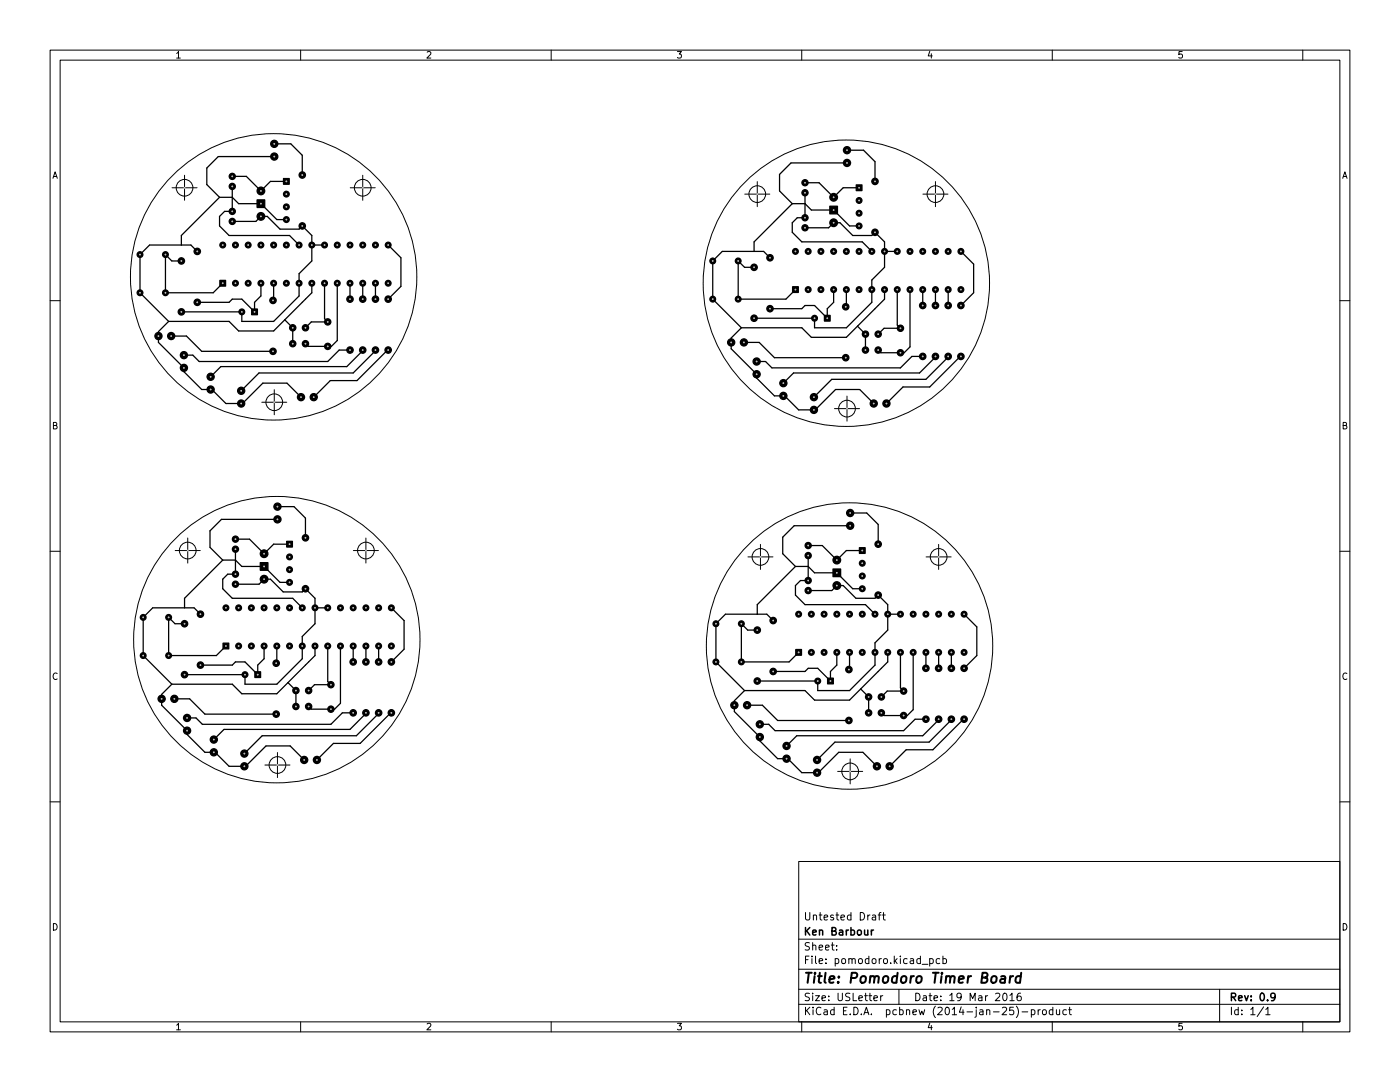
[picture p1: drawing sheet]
<svg xmlns="http://www.w3.org/2000/svg" width="279mm" height="216mm" viewBox="0 0 279 216" stroke-linecap="round" stroke-linejoin="round" font-family="sans-serif">
<g fill="none" stroke="#000" stroke-width=".2">
<path d="M10 10h259.4v195.9h-259.4zM12 12h255.4v191.9h-255.4zM35.2 10.7l.4-.4v1.3M35.2 11.6h.8M60 10v2M85.2 10.4l.5-.1 .3 .4-.8 .9h.8M110 10v2M135.2 10.3h.8l-.4 .5 .3 .1v.6l-.2 .1-.5-.1M160 10v2M185.6 10.2l-.4 1h.9M185.9 10.7v.9M210 10v2"/>
<path d="M235.9 10.3h-.6l-.1 .6 .2-.1h.5l.1 .2-.1 .5-.2 .1-.5-.1M260 10v2M10.6 35.6l.4-1.3 .4 1.3M10.7 35.2h.6M34.3 37.5h5M36.8 35v5M69.9 37.5h5M72.4 35v5M148.6 38.7h5M151.1 36.2v5M184.2 38.7h5M186.7 36.2v5"/>
<path d="M268 35.6l.4-1.3 .4 1.3M268.1 35.2h.6M10 60h2M267.4 60h2M54.7 77.8v5M169 79v5M10.7 84.9l.5-.1 .1-.4-.6-.1v1.3h.5l.1-.1 .1-.3-.3-.3M52.2 80.3h5M166.5 81.5h5M268.1 84.9l.5-.1 .1-.4-.6-.1v1.3h.5l.2-.4-.3-.3M10 110h2M35 109.9h5"/>
<path d="M37.5 107.4v5M70.5 109.9h5M73 107.4v5M149.3 111.1h5M151.8 108.6v5M184.8 111.1h5M187.3 108.6v5M267.4 110h2M11.4 134.4a.62 .62 0 0 0-.9 .4 .62 .62 0 0 0 .7 .8l.2-.1M268.8 134.4a.62 .62 0 0 0-.9 .4 .62 .62 0 0 0 .7 .8l.2-.1M10 160h2M52.9 152.7h5"/>
<path d="M55.4 150.2v5M167.2 153.9h5M169.7 151.4v5M267.4 160h2M159.4 171.9h108v32h-108zM10.7 184.3a.66 .66 0 0 1 .7 .6 .66 .66 0 0 1-.7 .7zM159.4 197.4h108M159.4 193.4h108M159.4 187.4h108M160.8 182.1v1.2l.2 .3h.3l.3-.3v-1.2M160.8 191.5h.5M161.5 190.8h-.7v1.5"/>
<path d="M161.5 198.2h-.5l-.2 .1v.4l.6 .3 .1 .4-.2 .3-.6-.1M161.5 188.1h-.5l-.2 .1v.5l.6 .2 .1 .4-.2 .3-.6-.1M162 190.8v.1M162 191.3v1M162.2 198.2v.1M162.2 188.7l.2-.1 .4 .1v.9M162.2 188.1v1.5M162.2 198.7v1M162.3 182.7l.2-.1h.4l.1 1M162.3 182.6v1M162.8 198.7h.7l-.7 1h.7M162.8 190.8v1.3l.2 .2"/>
<path d="M163.5 191.8l.7-.2-.1-.2-.4-.1-.2 .2v.7h.6M163.5 189.1l.7-.2-.1-.2-.4-.1-.2 .2v.7h.6M163.5 182.6h.5M163.7 182.1v1.3l.3 .2M164 199.2l.8-.2-.1-.3h-.4l-.3 .2 .1 .7h.6M164.5 183.1l.7-.2-.1-.3h-.4l-.2 .2v.7h.6M164.8 189.1l.7-.2-.1-.2-.4-.1-.2 .2v.7h.6M164.8 192.1v.2M164.8 191.4v.1M165.4 199.5v.2M165.4 198.7v.2M165.9 188.6h.6"/>
<path d="M166.1 188.1v1.3l.4 .2M166.3 182.6h-.3l-.2 .2v.2l.5 .2v.3h-.5M166.7 191.4l.4-.1 .3 .3-.1 .6h-.6M166.7 191.3v1.5M166.8 182.6h.6M167 189.4v.2M167 188.7v.1M167 182.1v1.3l.4 .2M167.3 198.2v1.2l.2 .3 .5-.1 .1-.2v-1.2M167.8 183.1l.7-.2v-.3h-.5l-.2 .2 .1 .7h.6M168.1 191.4l.4-.1 .3 .3v.4l-.3 .3-.4-.1-.1-.2zM169.4 191.4l.2-.1 .4 .1v.9"/>
<path d="M169.4 191.3v1M169.6 198.2h-.6l-.2 .3 .1 .3 .6 .3v.4l-.2 .2-.5-.1M169.8 182.6h-.4l-.3 .3 .2 .6h.5M169.8 182.1v1.5M170 191.5l.3-.2 .3 .1 .1 .9M170.3 198.2v1.5h.7M171.4 199.2l.7-.2-.1-.3h-.4l-.2 .2 .1 .7h.5M171.5 191.4l.3-.1 .3 .3v.4l-.3 .3-.3-.1-.2-.2zM171.7 182.1a.76 .76 0 0 1 .9 .7 .76 .76 0 0 1-.9 .8zM172.5 198.7h.6M172.8 198.2v1.3l.3 .2M173.2 182.6v1"/>
<path d="M173.4 191.4l-.4-.1-.3 .3 .1 .6h.6M173.4 198.7h.6M173.4 190.8v1.5M173.6 198.2v1.3l.4 .2M173.6 182.6l-.4 .3M174.1 191.4l.2-.1 .5 .1v.6l-.1 .2-.4 .1-.2-.2zM174.1 182.6h.6l.1 1M174.4 199.2l.7-.2-.1-.3h-.4l-.2 .2 .1 .7h.5M174.8 182.9l-.5 .1-.3 .2 .3 .4 .5-.1M175.3 182.6h.5M175.5 191.3v1M175.8 198.7v1"/>
<path d="M175.8 182.1l-.3 .2v1.3M175.9 191.3l-.4 .3M176.1 182.6h.6M176.2 198.7l-.4 .3M176.3 182.1v1.3l.4 .2M176.5 191.4l.3-.1 .3 .3v.4l-.3 .3-.3-.1-.2-.2zM177.8 192.1v.2M178.5 190.8v1.5M178.6 191.7l.4 .6M179 191.3l-.5 .6M179.4 197.4v3M179.7 190.8v.1"/>
<path d="M179.7 191.3v1M181 191.4l-.4-.1-.3 .3 .2 .6h.5M181.7 191.4h.6v.9M182.3 191.6l-.5 .1-.2 .2 .2 .4 .5-.1M182.8 198.2a.76 .76 0 0 1 .8 .7 .76 .76 0 0 1-.8 .8zM183.7 191.4l-.4-.1-.3 .3 .1 .6h.6M183.7 190.8v1.5M184 192.4h1.2M184.3 198.7h.5l.1 1M184.9 199l-.5 .1-.2 .2 .2 .4 .5-.1M185.4 198.7h.6M185.5 191.4l.5-.1 .3 .3-.2 .6h-.6"/>
<path d="M185.5 191.3v1.5M185.6 198.2v1.3l.4 .2M186.4 199.2l.7-.2-.1-.3h-.4l-.2 .2 .1 .7h.5M187.5 191.4l-.4-.1-.3 .3 .2 .6h.5M187.8 199.5v.2M187.8 198.7v.2M188.2 191.4l.4-.1 .3 .3-.1 .6h-.6M188.2 190.8v1.5M189.5 198.6l.5-.4v1.5M189.5 199.7h.9M191.8 198.8l-.3 .3-.4-.1-.1-.2 .1-.6h.4l.3 .1a.99 .99 0 0 1-.4 1.4h-.3M193.6 199.7v-1.5l.5 1 .5-1v1.5"/>
<path d="M195.3 198.7h.6l.1 1M196 199l-.5 .1-.2 .2 .2 .4 .5-.1M196.7 198.7v1M197.1 198.7l-.4 .3M198.7 198.3l.6-.1 .2 .4-.9 1.1h.9M200.3 198.2h.2a.8 .8 0 0 1 .5 .7 .8 .8 0 0 1-.5 .8 1 1 0 0 1-.2-1.5zM201.5 198.6l.5-.4v1.5M201.5 199.7h.9M203.7 198.2h-.4a1.01 1.01 0 0 0 0 1.5l.5-.2v-.5l-.3-.3h-.2l-.3 .3M243.4 197.4v6.5M268.1 184.3a.66 .66 0 0 1 .7 .6 .66 .66 0 0 1-.7 .7zM35.2 204.6l.4-.4v1.3"/>
<path d="M35.2 205.5h.8M60 203.9v2M85.2 204.3l.5-.1 .3 .4-.8 .9h.8M110 203.9v2M135.2 204.2h.8l-.4 .5 .3 .1v.6l-.2 .1-.5-.1M159.4 200.4h108M160 203.9v2M160.8 201v1.5M161 201.6l.6 .9M161.6 201l-.8 .8M162.3 201v.1M162.3 201.5v1"/>
<path d="M163.8 201.1a.71 .71 0 0 0-1 .5 .71 .71 0 0 0 .7 .9l.3-.2M164.5 201.5h.5l.1 1M165.1 201.8l-.5 .1-.2 .2 .2 .4 .5-.1M166.5 201.5h-.5l-.2 .3 .1 .6h.6M166.5 201v1.5M168.3 201.7h.5M169 201h-.7v1.5h.7M169.7 202.3v.2M170.4 201a.76 .76 0 0 1 .9 .7 .76 .76 0 0 1-.9 .8zM171.9 202.3v.2M172.4 202.5l.5-1.5 .5 1.5M172.5 202h.8"/>
<path d="M173.9 202.3v.2M176.9 201.5h.4l.3 .3-.1 .6h-.6M176.9 201.5v1.5M178.9 201.5h-.4l-.3 .3 .1 .6h.6M179.5 201.5h.5l.3 .3-.2 .6h-.6M179.5 201v1.5M180.9 201.6l.2-.1h.4v1M180.9 201.5v1M182.2 202l.7-.2-.1-.3h-.4l-.2 .2 .1 .7h.5M183.4 201.5l.3 1 .3-.7 .3 .7 .2-1M185.6 204.1l-.4 1h.9M185.9 204.6v.9"/>
<path d="M186.7 200.8a1.72 1.72 0 0 0 0 2.2M187.2 201.1l.6-.1 .2 .4-.9 1.1h.9M188.8 201.1l.2-.1a.8 .8 0 0 1 .5 .7 .8 .8 0 0 1-.5 .8l-.2-.2-.2-.4zM190 201.4l.5-.4v1.5M190 202.5h.9M191.8 200.9l-.3 1.1h.9M192.2 201.5v1M193 201.9h1.1M194.8 201.5v1.3l-.3 .2M194.8 201v.1M195.5 201.5h.6l.1 1M196.2 201.8l-.5 .1-.2 .2 .2 .4 .5-.1"/>
<path d="M196.9 201.6l.2-.1h.4v1M196.9 201.5v1M198.3 201.9h1.1M200 201.1l.6-.1 .3 .4-.9 1.1h.9M202.3 201h-.8v.7l.2-.2 .5 .1 .1 .2v.5l-.3 .2-.5-.2M202.8 200.8a1.72 1.72 0 0 1 0 2.2M204 201.9h1.1M205.8 201.5h.5l.2 .3-.1 .6h-.6M205.8 201.5v1.5M207.2 201.5v1M207.6 201.5l-.4 .3M208.2 201.5h.3l.3 .3v.4l-.3 .3-.3-.1-.2-.2z"/>
<path d="M210 203.9v2M210.1 201.5h-.4l-.3 .3 .1 .6h.6M210.1 201v1.5M210.8 201.5l.1 .9 .4 .1 .2-.2M211.5 201.5v1M212.8 201.5h-.4l-.3 .3 .2 .6h.5M213.3 201.5h.5M213.5 201v1.3l.3 .2M235.9 204.2h-.6l-.1 .6 .2-.1h.5l.1 .2-.1 .5-.2 .1-.5-.1M245.8 201v1.5M247.1 201.5h-.4l-.3 .3 .1 .6h.6M247.1 201v1.5"/>
<path d="M247.8 202.3v.2M247.8 201.5v.2M249.6 201.4l.4-.4v1.5M249.6 202.5h.9M252.2 200.9l-1.3 1.9M252.6 201.4l.4-.4v1.5M252.6 202.5h.9M260 203.9v2"/>
<circle cx="36.8" cy="37.5" r="1.67"/>
<circle cx="72.4" cy="37.5" r="1.67"/>
<circle cx="151.1" cy="38.7" r="1.67"/>
<circle cx="186.7" cy="38.7" r="1.67"/>
<circle cx="54.6" cy="55.2" r="28.6"/>
<circle cx="168.9" cy="56.5" r="28.6"/>
<circle cx="54.7" cy="80.3" r="1.67"/>
<circle cx="169" cy="81.5" r="1.67"/>
<circle cx="37.5" cy="109.9" r="1.67"/>
<circle cx="73" cy="109.9" r="1.67"/>
<circle cx="151.8" cy="111.1" r="1.67"/>
<circle cx="187.3" cy="111.1" r="1.67"/>
<circle cx="55.2" cy="127.6" r="28.6"/>
<circle cx="169.5" cy="128.9" r="28.6"/>
<circle cx="55.4" cy="152.7" r="1.67"/>
<circle cx="169.7" cy="153.9" r="1.67"/>
</g>
<g fill="none" stroke="#000" stroke-width=".3">
<path d="M160.8 185.1v1.5M161 185.7l.6 .9M161.6 185.1l-.8 .8M162.2 186.1l.7-.2-.1-.2-.4-.1-.2 .2 .1 .7h.5M163.5 185.7l.3-.1 .3 .1 .1 .9M163.5 185.6v1M166 185.8l.8-.1v-.3l-.1-.3h-.7v1.5h.6l.3-.3a.39 .39 0 0 0-.4-.5M167.5 185.7h.6l.1 .9M168.2 185.9l-.5 .1-.2 .2 .2 .4 .5-.1M168.9 185.6v1M169.3 185.6l-.4 .3M169.8 185.7l.5-.1 .2 .3-.1 .6h-.6"/>
<path d="M169.8 185.1v1.5M171.2 185.7l.2-.1 .4 .1 .1 .6-.1 .2-.4 .1-.2-.2zM172.5 185.6l.1 .9 .4 .1 .2-.2M173.2 185.6v1M173.9 185.6v1M174.3 185.6l-.4 .3M245.8 199l.7-.1 .1-.2-.1-.4-.2-.1h-.5v1.5M246.1 199l.5 .7M247.2 199.2l.7-.2-.1-.3h-.4l-.2 .2 .1 .7h.5M248.4 198.7l.4 1 .3-1M249.7 199.5v.2M249.7 198.7v.2"/>
<path d="M251.6 198.3l.2-.1a.8 .8 0 0 1 .5 .7 .8 .8 0 0 1-.5 .8l-.2-.2-.1-.4zM253 199.5v.2M254.5 198.8l-.3 .3h-.3l-.3-.3 .2-.6h.4l.2 .1a.99 .99 0 0 1-.4 1.4h-.2"/>
</g>
<g fill="none" stroke="#000" stroke-width=".4">
<path d="M160.9 194.1h1.1M161.4 194.1l-.2 2M162.6 194.8l-.2 1.3M162.7 194.1l-.1 .2M163.2 194.8h.8M163.6 194.1l-.2 1.7 .1 .2 .3 .1M164.8 194.1l-.3 1.7 .3 .3M165.5 195.4l1-.2v-.3h-.8l-.2 .9 .2 .3 .6-.1M167.3 195.9v.2M167.4 194.9v.2M169.9 195.2l.9-.1a.52 .52 0 0 0 .3-.5 .52 .52 0 0 0-.3-.5h-.8l-.3 2M171.9 195a.52 .52 0 0 1 .5-.2 .52 .52 0 0 1 .4 .4l-.1 .5a.55 .55 0 0 1-.5 .4 .55 .55 0 0 1-.5-.4z"/>
<path d="M173.7 195a.49 .49 0 0 1 .8 .1l-.1 1M173.7 194.8l-.1 1.3M174.5 195.1a.5 .5 0 0 1 .8-.2v1.2M176.4 195a.52 .52 0 0 1 .5-.2 .52 .52 0 0 1 .4 .4l-.1 .5a.55 .55 0 0 1-.5 .4 .55 .55 0 0 1-.5-.4zM179 194.9a.66 .66 0 0 0-.9 .3l-.1 .5 .1 .3h.8M179.1 194.1l-.2 2M180 195a.52 .52 0 0 1 .5-.2 .52 .52 0 0 1 .4 .4l-.1 .5a.55 .55 0 0 1-.5 .4 .55 .55 0 0 1-.5-.4zM181.8 194.8l-.2 1.3M182.4 194.8l-.4 .1-.2 .3M183 195a.52 .52 0 0 1 .6-.2 .52 .52 0 0 1 .4 .4l-.2 .7a.52 .52 0 0 1-.6 .2 .52 .52 0 0 1-.4-.4zM186.2 194.1h1.1M186.8 194.1l-.3 2"/>
<path d="M187.9 194.8l-.2 1.3M188 194.1v.2M188.8 195a.49 .49 0 0 1 .9 .1l-.1 1M188.9 194.8l-.2 1.3M189.7 195.1a.5 .5 0 0 1 .8-.2l-.1 1.2M191.4 195.4l.9-.2v-.3l-.6-.1-.3 .3v.9h.7M193.2 194.8l-.1 1.3M193.8 194.8l-.4 .1-.2 .3M196 195.1h.6l.3-.2a.45 .45 0 0 0-.1-.8h-.7l-.3 2 1-.1a.51 .51 0 0 0 .3-.5 .51 .51 0 0 0-.5-.4M198 195a.52 .52 0 0 1 .5-.2 .52 .52 0 0 1 .4 .4l-.2 .7a.52 .52 0 0 1-.5 .2 .52 .52 0 0 1-.4-.4zM199.8 194.9h.8l-.1 1.2M200.6 195.2l-.7 .1a.4 .4 0 0 0-.3 .4 .4 .4 0 0 0 .2 .4l.7-.1"/>
<path d="M201.6 194.8l-.1 1.3M202.2 194.8l-.4 .1-.2 .3M203.7 194.9a.66 .66 0 0 0-1 .3v.5l.1 .3h.8M203.8 194.1l-.2 2"/>
</g>
<g fill="#000" stroke="#000" stroke-width=".25">
<path d="M56.6 35.6h1.1v1.2h-1.1zM170.9 36.9h1.1v1.1h-1.1zM43.9 55.9h1.1v1.2h-1.1zM51.3 39.9h1.5v1.5h-1.5zM158.2 57.2h1.1v1.2h-1.1zM165.6 41.1h1.5v1.6h-1.5zM50.2 61.7h1.2v1.1h-1.2zM164.5 62.9h1.2v1.2h-1.2zM51.9 112.3h1.6v1.5h-1.6zM57.2 108h1.2v1.2h-1.2zM166.2 113.5h1.6v1.6h-1.6zM171.5 109.3h1.2v1.1h-1.2z"/>
<path d="M44.5 128.3h1.2v1.2h-1.2zM50.9 134h1.1v1.2h-1.1zM158.8 129.6h1.2v1.1h-1.2zM165.2 135.3h1.1v1.2h-1.1z"/>
<circle cx="46.4" cy="37.2" r=".61"/>
<circle cx="46.4" cy="35.2" r=".61"/>
<circle cx="52.1" cy="38.1" r=".76"/>
<circle cx="54.7" cy="28.7" r=".71"/>
<circle cx="54.7" cy="31.2" r=".71"/>
<circle cx="57.2" cy="38.7" r=".57"/>
<circle cx="60.3" cy="34.9" r=".63"/>
<circle cx="160.7" cy="38.5" r=".61"/>
<circle cx="160.7" cy="36.5" r=".61"/>
<circle cx="166.4" cy="39.4" r=".76"/>
<circle cx="169" cy="30" r=".71"/>
<circle cx="169" cy="32.5" r=".71"/>
<circle cx="174.6" cy="36.2" r=".63"/>
<circle cx="27.9" cy="58.4" r=".57"/>
<circle cx="27.9" cy="50.8" r=".57"/>
<circle cx="33" cy="58.4" r=".57"/>
<circle cx="33" cy="50.8" r=".57"/>
<circle cx="36.2" cy="52.1" r=".63"/>
<circle cx="39.4" cy="50.2" r=".63"/>
<circle cx="44.5" cy="48.9" r=".57"/>
<circle cx="46.4" cy="42.2" r=".61"/>
<circle cx="46.4" cy="44.2" r=".61"/>
<circle cx="47" cy="56.5" r=".57"/>
<circle cx="47" cy="48.9" r=".57"/>
<circle cx="49.5" cy="56.5" r=".57"/>
<circle cx="49.5" cy="48.9" r=".57"/>
<circle cx="52.1" cy="43.2" r=".76"/>
<circle cx="52.1" cy="56.5" r=".57"/>
<circle cx="52.1" cy="48.9" r=".57"/>
<circle cx="54.5" cy="59.9" r=".63"/>
<circle cx="54.6" cy="56.5" r=".57"/>
<circle cx="54.6" cy="48.9" r=".57"/>
<circle cx="57.2" cy="56.5" r=".57"/>
<circle cx="57.2" cy="43.8" r=".57"/>
<circle cx="57.2" cy="41.3" r=".57"/>
<circle cx="57.2" cy="48.9" r=".57"/>
<circle cx="59.7" cy="56.5" r=".57"/>
<circle cx="59.7" cy="48.9" r=".57"/>
<circle cx="60.3" cy="45.1" r=".63"/>
<circle cx="62.2" cy="56.5" r=".57"/>
<circle cx="62.2" cy="48.9" r=".57"/>
<circle cx="64.8" cy="56.5" r=".57"/>
<circle cx="64.8" cy="48.9" r=".57"/>
<circle cx="67.3" cy="56.5" r=".57"/>
<circle cx="67.3" cy="48.9" r=".57"/>
<circle cx="69.8" cy="59.7" r=".63"/>
<circle cx="69.9" cy="56.5" r=".57"/>
<circle cx="69.9" cy="48.9" r=".57"/>
<circle cx="72.4" cy="59.7" r=".63"/>
<circle cx="72.4" cy="56.5" r=".57"/>
<circle cx="72.4" cy="48.9" r=".57"/>
<circle cx="74.9" cy="59.7" r=".63"/>
<circle cx="74.9" cy="56.5" r=".57"/>
<circle cx="74.9" cy="48.9" r=".57"/>
<circle cx="77.5" cy="59.7" r=".63"/>
<circle cx="77.5" cy="56.5" r=".57"/>
<circle cx="77.5" cy="48.9" r=".57"/>
<circle cx="142.2" cy="59.7" r=".57"/>
<circle cx="142.2" cy="52.1" r=".57"/>
<circle cx="147.3" cy="59.7" r=".57"/>
<circle cx="147.3" cy="52.1" r=".57"/>
<circle cx="150.5" cy="53.3" r=".63"/>
<circle cx="153.7" cy="51.4" r=".63"/>
<circle cx="158.8" cy="50.2" r=".57"/>
<circle cx="160.7" cy="43.4" r=".61"/>
<circle cx="160.7" cy="45.5" r=".61"/>
<circle cx="161.3" cy="50.2" r=".57"/>
<circle cx="161.3" cy="57.8" r=".57"/>
<circle cx="163.8" cy="57.8" r=".57"/>
<circle cx="163.8" cy="50.2" r=".57"/>
<circle cx="166.4" cy="44.4" r=".76"/>
<circle cx="166.4" cy="50.2" r=".57"/>
<circle cx="166.4" cy="57.8" r=".57"/>
<circle cx="168.9" cy="57.8" r=".57"/>
<circle cx="168.9" cy="50.2" r=".57"/>
<circle cx="171.5" cy="57.8" r=".57"/>
<circle cx="171.5" cy="50.2" r=".57"/>
<circle cx="171.5" cy="40" r=".57"/>
<circle cx="171.5" cy="45.1" r=".57"/>
<circle cx="171.5" cy="42.5" r=".57"/>
<circle cx="174" cy="50.2" r=".57"/>
<circle cx="174" cy="57.8" r=".57"/>
<circle cx="174.6" cy="46.4" r=".63"/>
<circle cx="176.5" cy="57.8" r=".57"/>
<circle cx="176.5" cy="50.2" r=".57"/>
<circle cx="179.1" cy="50.2" r=".57"/>
<circle cx="179.1" cy="57.8" r=".57"/>
<circle cx="181.6" cy="57.8" r=".57"/>
<circle cx="181.6" cy="50.2" r=".57"/>
<circle cx="184.2" cy="57.8" r=".57"/>
<circle cx="184.2" cy="50.2" r=".57"/>
<circle cx="186.7" cy="57.8" r=".57"/>
<circle cx="186.7" cy="50.2" r=".57"/>
<circle cx="189.2" cy="50.2" r=".57"/>
<circle cx="189.2" cy="57.8" r=".57"/>
<circle cx="191.8" cy="57.8" r=".57"/>
<circle cx="191.8" cy="50.2" r=".57"/>
<circle cx="31.6" cy="67.1" r=".71"/>
<circle cx="34.2" cy="67.1" r=".71"/>
<circle cx="36.2" cy="62.2" r=".63"/>
<circle cx="36.7" cy="70.9" r=".71"/>
<circle cx="36.7" cy="73.4" r=".71"/>
<circle cx="39.4" cy="60.3" r=".63"/>
<circle cx="42" cy="75.2" r=".71"/>
<circle cx="42" cy="77.7" r=".71"/>
<circle cx="48.1" cy="78" r=".71"/>
<circle cx="48.3" cy="62.2" r=".57"/>
<circle cx="54.5" cy="70.1" r=".63"/>
<circle cx="58.4" cy="68.6" r=".62"/>
<circle cx="58.4" cy="65.4" r=".62"/>
<circle cx="60.1" cy="79.2" r=".71"/>
<circle cx="61" cy="68.6" r=".62"/>
<circle cx="61" cy="65.4" r=".62"/>
<circle cx="62.6" cy="79.2" r=".71"/>
<circle cx="65.4" cy="64.2" r=".62"/>
<circle cx="65.4" cy="69.1" r=".62"/>
<circle cx="69.8" cy="69.8" r=".63"/>
<circle cx="72.4" cy="69.8" r=".63"/>
<circle cx="74.9" cy="69.8" r=".63"/>
<circle cx="77.5" cy="69.8" r=".63"/>
<circle cx="145.9" cy="68.3" r=".71"/>
<circle cx="148.5" cy="68.3" r=".71"/>
<circle cx="150.5" cy="63.5" r=".63"/>
<circle cx="151" cy="72.1" r=".71"/>
<circle cx="151" cy="74.7" r=".71"/>
<circle cx="153.7" cy="61.6" r=".63"/>
<circle cx="156.3" cy="76.5" r=".71"/>
<circle cx="156.3" cy="79" r=".71"/>
<circle cx="162.4" cy="79.2" r=".71"/>
<circle cx="162.6" cy="63.5" r=".57"/>
<circle cx="168.8" cy="61.2" r=".63"/>
<circle cx="168.8" cy="71.4" r=".63"/>
<circle cx="172.7" cy="66.7" r=".62"/>
<circle cx="172.7" cy="69.8" r=".62"/>
<circle cx="175.3" cy="66.7" r=".62"/>
<circle cx="175.3" cy="69.8" r=".62"/>
<circle cx="179.7" cy="70.4" r=".62"/>
<circle cx="179.7" cy="65.5" r=".62"/>
<circle cx="184.1" cy="61" r=".63"/>
<circle cx="184.1" cy="71.1" r=".63"/>
<circle cx="186.7" cy="71.1" r=".63"/>
<circle cx="186.7" cy="61" r=".63"/>
<circle cx="189.2" cy="61" r=".63"/>
<circle cx="189.2" cy="71.1" r=".63"/>
<circle cx="191.8" cy="61" r=".63"/>
<circle cx="191.8" cy="71.1" r=".63"/>
<circle cx="48.1" cy="80.5" r=".71"/>
<circle cx="162.4" cy="81.8" r=".71"/>
<circle cx="174.4" cy="80.5" r=".71"/>
<circle cx="176.9" cy="80.5" r=".71"/>
<circle cx="47" cy="114.6" r=".61"/>
<circle cx="47" cy="116.6" r=".61"/>
<circle cx="47" cy="107.6" r=".61"/>
<circle cx="47" cy="109.6" r=".61"/>
<circle cx="52.7" cy="115.6" r=".76"/>
<circle cx="52.7" cy="110.5" r=".76"/>
<circle cx="55.4" cy="103.6" r=".71"/>
<circle cx="55.4" cy="101.1" r=".71"/>
<circle cx="57.8" cy="116.2" r=".57"/>
<circle cx="57.8" cy="113.7" r=".57"/>
<circle cx="57.8" cy="111.1" r=".57"/>
<circle cx="61" cy="107.3" r=".63"/>
<circle cx="61" cy="117.5" r=".63"/>
<circle cx="161.3" cy="117.8" r=".61"/>
<circle cx="161.3" cy="108.9" r=".61"/>
<circle cx="161.3" cy="110.9" r=".61"/>
<circle cx="161.3" cy="115.8" r=".61"/>
<circle cx="167" cy="111.8" r=".76"/>
<circle cx="167" cy="116.8" r=".76"/>
<circle cx="169.7" cy="104.9" r=".71"/>
<circle cx="169.7" cy="102.4" r=".71"/>
<circle cx="172.1" cy="114.9" r=".57"/>
<circle cx="172.1" cy="112.4" r=".57"/>
<circle cx="172.1" cy="117.5" r=".57"/>
<circle cx="175.3" cy="108.6" r=".63"/>
<circle cx="175.3" cy="118.7" r=".63"/>
<circle cx="28.6" cy="123.2" r=".57"/>
<circle cx="28.6" cy="130.8" r=".57"/>
<circle cx="32.3" cy="139.4" r=".71"/>
<circle cx="33.7" cy="123.2" r=".57"/>
<circle cx="33.7" cy="130.8" r=".57"/>
<circle cx="34.8" cy="139.4" r=".71"/>
<circle cx="36.8" cy="124.5" r=".63"/>
<circle cx="36.8" cy="134.6" r=".63"/>
<circle cx="40" cy="122.6" r=".63"/>
<circle cx="40" cy="132.7" r=".63"/>
<circle cx="45.1" cy="121.3" r=".57"/>
<circle cx="47.6" cy="121.3" r=".57"/>
<circle cx="47.6" cy="128.9" r=".57"/>
<circle cx="48.9" cy="134.6" r=".57"/>
<circle cx="50.2" cy="128.9" r=".57"/>
<circle cx="50.2" cy="121.3" r=".57"/>
<circle cx="52.7" cy="128.9" r=".57"/>
<circle cx="52.7" cy="121.3" r=".57"/>
<circle cx="55.1" cy="132.3" r=".63"/>
<circle cx="55.2" cy="128.9" r=".57"/>
<circle cx="55.2" cy="121.3" r=".57"/>
<circle cx="57.8" cy="128.9" r=".57"/>
<circle cx="57.8" cy="121.3" r=".57"/>
<circle cx="59.1" cy="137.8" r=".62"/>
<circle cx="60.3" cy="121.3" r=".57"/>
<circle cx="60.3" cy="128.9" r=".57"/>
<circle cx="61.6" cy="137.8" r=".62"/>
<circle cx="62.9" cy="128.9" r=".57"/>
<circle cx="62.9" cy="121.3" r=".57"/>
<circle cx="65.4" cy="121.3" r=".57"/>
<circle cx="65.4" cy="128.9" r=".57"/>
<circle cx="66" cy="136.6" r=".62"/>
<circle cx="67.9" cy="121.3" r=".57"/>
<circle cx="67.9" cy="128.9" r=".57"/>
<circle cx="70.5" cy="132.1" r=".63"/>
<circle cx="70.5" cy="121.3" r=".57"/>
<circle cx="70.5" cy="128.9" r=".57"/>
<circle cx="73" cy="132.1" r=".63"/>
<circle cx="73" cy="121.3" r=".57"/>
<circle cx="73" cy="128.9" r=".57"/>
<circle cx="75.6" cy="132.1" r=".63"/>
<circle cx="75.6" cy="121.3" r=".57"/>
<circle cx="75.6" cy="128.9" r=".57"/>
<circle cx="78.1" cy="132.1" r=".63"/>
<circle cx="78.1" cy="128.9" r=".57"/>
<circle cx="78.1" cy="121.3" r=".57"/>
<circle cx="142.9" cy="124.5" r=".57"/>
<circle cx="142.9" cy="132.1" r=".57"/>
<circle cx="148" cy="124.5" r=".57"/>
<circle cx="148" cy="132.1" r=".57"/>
<circle cx="151.1" cy="125.7" r=".63"/>
<circle cx="151.1" cy="135.9" r=".63"/>
<circle cx="154.3" cy="123.8" r=".63"/>
<circle cx="154.3" cy="134" r=".63"/>
<circle cx="159.4" cy="122.6" r=".57"/>
<circle cx="161.9" cy="130.2" r=".57"/>
<circle cx="161.9" cy="122.6" r=".57"/>
<circle cx="163.2" cy="135.9" r=".57"/>
<circle cx="164.5" cy="122.6" r=".57"/>
<circle cx="164.5" cy="130.2" r=".57"/>
<circle cx="167" cy="122.6" r=".57"/>
<circle cx="167" cy="130.2" r=".57"/>
<circle cx="169.4" cy="133.6" r=".63"/>
<circle cx="169.5" cy="130.2" r=".57"/>
<circle cx="169.5" cy="122.6" r=".57"/>
<circle cx="172.1" cy="122.6" r=".57"/>
<circle cx="172.1" cy="130.2" r=".57"/>
<circle cx="173.4" cy="139.1" r=".62"/>
<circle cx="174.6" cy="130.2" r=".57"/>
<circle cx="174.6" cy="122.6" r=".57"/>
<circle cx="175.9" cy="139.1" r=".62"/>
<circle cx="177.2" cy="130.2" r=".57"/>
<circle cx="177.2" cy="122.6" r=".57"/>
<circle cx="179.7" cy="122.6" r=".57"/>
<circle cx="179.7" cy="130.2" r=".57"/>
<circle cx="180.3" cy="137.9" r=".62"/>
<circle cx="182.2" cy="130.2" r=".57"/>
<circle cx="182.2" cy="122.6" r=".57"/>
<circle cx="184.8" cy="133.3" r=".63"/>
<circle cx="184.8" cy="122.6" r=".57"/>
<circle cx="184.8" cy="130.2" r=".57"/>
<circle cx="187.3" cy="133.3" r=".63"/>
<circle cx="187.3" cy="122.6" r=".57"/>
<circle cx="187.3" cy="130.2" r=".57"/>
<circle cx="189.9" cy="133.3" r=".63"/>
<circle cx="189.9" cy="122.6" r=".57"/>
<circle cx="189.9" cy="130.2" r=".57"/>
<circle cx="192.4" cy="133.3" r=".63"/>
<circle cx="192.4" cy="122.6" r=".57"/>
<circle cx="192.4" cy="130.2" r=".57"/>
<circle cx="37.3" cy="143.3" r=".71"/>
<circle cx="37.3" cy="145.8" r=".71"/>
<circle cx="42.7" cy="150.1" r=".71"/>
<circle cx="42.7" cy="147.6" r=".71"/>
<circle cx="48.8" cy="152.9" r=".71"/>
<circle cx="48.8" cy="150.4" r=".71"/>
<circle cx="55.1" cy="142.5" r=".63"/>
<circle cx="59.1" cy="141" r=".62"/>
<circle cx="60.7" cy="151.6" r=".71"/>
<circle cx="61.6" cy="141" r=".62"/>
<circle cx="63.2" cy="151.6" r=".71"/>
<circle cx="66" cy="141.5" r=".62"/>
<circle cx="70.5" cy="142.2" r=".63"/>
<circle cx="73" cy="142.2" r=".63"/>
<circle cx="75.6" cy="142.2" r=".63"/>
<circle cx="78.1" cy="142.2" r=".63"/>
<circle cx="146.6" cy="140.7" r=".71"/>
<circle cx="149.1" cy="140.7" r=".71"/>
<circle cx="151.6" cy="147.1" r=".71"/>
<circle cx="151.6" cy="144.5" r=".71"/>
<circle cx="157" cy="148.8" r=".71"/>
<circle cx="157" cy="151.4" r=".71"/>
<circle cx="163.1" cy="151.6" r=".71"/>
<circle cx="163.1" cy="154.2" r=".71"/>
<circle cx="169.4" cy="143.8" r=".63"/>
<circle cx="173.4" cy="142.2" r=".62"/>
<circle cx="175" cy="152.9" r=".71"/>
<circle cx="175.9" cy="142.2" r=".62"/>
<circle cx="177.5" cy="152.9" r=".71"/>
<circle cx="180.3" cy="142.8" r=".62"/>
<circle cx="184.8" cy="143.5" r=".63"/>
<circle cx="187.3" cy="143.5" r=".63"/>
<circle cx="189.9" cy="143.5" r=".63"/>
<circle cx="192.4" cy="143.5" r=".63"/>
</g>
<g fill="none" stroke="#000" stroke-width=".25">
<path d="M43.8 39.4h2.6l1.2 1.2h4.5l3.1 3.2h1.9M43.8 39.4l-7.6 7.6v1.9M46.4 35.2h2.8l2.9 2.9 1.9-1.9h3.1M46.4 37.2v5h-1.6l-1 1v1.9l1.9 1.9h12.1l1.9 1.9M54.7 31.2h-11.1l-2.3 2.3v3.3l2.5 2.6M54.7 28.7h3.3l2.3 2.3v3.9M160.7 36.5h2.8l2.9 2.9 1.9-1.9h3.1M160.7 38.5v4.9h-1.6l-1 1.1v1.9l1.9 1.9h12.1l1.9 1.9M169 32.5h-11.1l-2.3 2.3v3.3l2.5 2.5M169 30h3.3l2.3 2.3v3.9M36.2 52.1h-1.9l-1.3-1.3v7.6h9.5l1.9-1.9M39.4 50.2l-1.3-1.3h-8.3l-1.9 1.9v7.6l5.8 5.7"/>
<path d="M46.4 44.2h4.7l1-1h1.2l2.6 2.5h3.8l.6-.6 1.9 1.9v5.1l-2.5 2.5v4.5l-5.1 5h-6.3v-1.9h-12.1M52.1 56.5v2.6l-1.3 1.2v1.9l-2.5-2.5h-1.9l-.7 .6h-6.3M54.6 56.5v3.3l-.1 .1M62.2 56.5v1.9l-7.6 7.6h-7l-1.9-1.9h-12M62.2 48.9h2.6M64.8 56.5v7.1l.6 .6h-3.3l-1.1 1.2M67.3 56.5v11.4l-1.2 1.2h-4.6l-.5-.5M69.8 56.5v3.2M72.4 56.5v3.2M74.9 56.5v3.2M77.5 48.9l2.5 2.5v5.8l-2.5 2.5M150.5 53.3h-1.9l-1.3-1.2v7.6h9.5l1.9-1.9"/>
<path d="M153.7 51.4l-1.3-1.2h-8.3l-1.9 1.9v7.6l5.8 5.7M158.1 40.6h2.6l1.2 1.3h4.5l3.1 3.2h1.9M158.1 40.6l-7.6 7.7v1.9M160.7 45.5h4.7l1-1h1.2l2.6 2.5h3.8l.6-.6 1.9 1.9v5l-2.5 2.6v4.4l-5.1 5.1h-6.3v-1.9h-12.1M166.4 57.8v2.5l-1.3 1.3v1.9l-2.5-2.5h-1.9l-.7 .6h-6.3M168.9 57.8v3.3l-.1 .1M176.5 50.2h2.6M176.5 57.8v1.9l-7.6 7.6h-7l-1.9-1.9h-12M179.1 57.8v7.1l.6 .6h-3.3l-1.1 1.2M181.6 57.8v11.4l-1.2 1.2h-4.6l-.5-.5M184.1 57.8v3.2M186.7 57.8v3.2"/>
<path d="M189.2 57.8v3.2M191.8 50.2l2.5 2.5v5.7l-2.5 2.6M33.7 64.1l-2.1 2.1v2.1l5.1 5.1v.8l3.6 3.5h2l2.8 2.8h3.3l4.1-4h4.8l2.8 2.7M34.2 67.1h3l3.1 3h14.2M56.8 63.8l1.6 1.6v3.2M69.8 69.9h-2.1l-2.3 2.2h-25.6l-1.3-1.2h-1.8M72.4 69.9l-3.2 3.3h-25.1l-2.1 2M74.9 69.9l-4.4 4.5h-18.8l-3.6 3.6M77.5 69.9l-6.3 6h-5.3l-3.3 3.3M148 65.4l-2.1 2v2.2l5.1 5.1v.7l3.6 3.6h2l2.8 2.8h3.3l4.1-4.1h4.8l2.8 2.8M148.5 68.3h3l3.1 3.1h14.2M171.1 65.1l1.6 1.6v3.2"/>
<path d="M184.1 71.1h-2.1l-2.3 2.3h-25.6l-1.3-1.3h-1.8M186.7 71.1l-3.2 3.3h-25.1l-2.1 2.1M189.2 71.1l-4.4 4.6h-18.8l-3.6 3.5M191.8 71.1l-6.3 6.1h-5.3l-3.3 3.3M44.4 111.8l-7.6 7.6v1.9M44.4 111.8h2.6l1.3 1.2h4.4l3.2 3.2h1.9M47 107.6h2.8l2.9 2.9 1.9-1.9h3.2M47 116.6h4.7l1-1h1.3l2.5 2.5h3.8l.7-.6 1.9 1.9v5.1l-2.6 2.5v4.4l-5.1 5.1h-6.3v-1.9h-12.1M47 109.6v5h-1.5l-1.1 1v1.9l2 1.9h12l1.9 1.9M55.4 103.6h-11.2l-2.3 2.3v3.3l2.5 2.6M55.4 101.1h3.3l2.3 2.3v3.9M158.7 113h2.6l1.3 1.3h4.4l3.2 3.2h1.9"/>
<path d="M158.7 113l-7.6 7.7v1.9M161.3 108.9h2.8l2.9 2.9 1.9-1.9h3.2M161.3 117.8h4.7l1-1h1.3l2.5 2.6h3.8l.7-.7 1.9 2v5l-2.6 2.6v4.4l-5.1 5.1h-6.3v-1.9h-12.1M161.3 110.9v4.9h-1.5l-1.1 1v1.9l2 2h12l1.9 1.9M169.7 104.9h-11.2l-2.3 2.3v3.3l2.5 2.5M169.7 102.4h3.3l2.3 2.2v4M34.3 136.5l-2 2.1v2.1l5 5.1v.8l3.6 3.5h2l2.8 2.8h3.3l4.1-4.1h4.8l2.8 2.8M34.8 139.4h3l3.1 3.1h14.2M36.8 124.5h-1.9l-1.2-1.3v7.6h9.5l1.9-1.9M40 122.6l-1.3-1.3h-8.2l-1.9 1.9v7.6l5.7 5.7M52.7 128.9v2.5l-1.3 1.3v1.9l-2.5-2.5h-1.9l-.6 .6h-6.4M55.2 128.9v3.3l-.1 .1"/>
<path d="M57.5 136.2l1.6 1.6v3.2M62.9 121.3h2.5M62.9 128.9v1.9l-7.7 7.6h-6.9l-1.9-1.9h-12.1M65.4 128.9v7.1l.6 .6h-3.2l-1.2 1.2M67.9 128.9v11.4l-1.1 1.2h-4.7l-.5-.5M70.5 128.9v3.2M73 128.9v3.2M75.6 128.9v3.2M78.1 121.3l2.5 2.5v5.7l-2.5 2.6M148.6 137.8l-2 2v2.2l5 5.1v.7l3.6 3.6h2l2.8 2.8h3.3l4.1-4.1h4.8l2.8 2.8M151.1 125.7h-1.9l-1.2-1.2v7.6h9.5l1.9-1.9M154.3 123.8l-1.3-1.2h-8.2l-1.9 1.9v7.6l5.7 5.7"/>
<path d="M167 130.2v2.5l-1.3 1.3v1.9l-2.5-2.5h-1.9l-.6 .6h-6.4M169.5 130.2v3.3l-.1 .1M171.8 137.5l1.6 1.6v3.1M177.2 130.2v1.9l-7.7 7.6h-6.9l-1.9-1.9h-12.1M177.2 122.6h2.5M179.7 130.2v7.1l.6 .6h-3.2l-1.2 1.2M182.2 130.2v11.4l-1.1 1.2h-4.7l-.5-.6M184.8 130.2v3.2M187.3 130.2v3.2M189.9 130.2v3.2M192.4 122.6l2.5 2.5v5.7l-2.5 2.6M70.5 142.2h-2.2l-2.3 2.3h-25.6l-1.3-1.2h-1.8"/>
<path d="M73 142.2l-3.2 3.3h-25.1l-2 2.1M75.6 142.2l-4.5 4.6h-18.8l-3.5 3.6M78.1 142.2l-6.2 6.1h-5.4l-3.3 3.3M149.1 140.7h3l3.1 3.1h14.2M184.8 143.5h-2.2l-2.3 2.3h-25.6l-1.3-1.3h-1.8M187.3 143.5l-3.2 3.3h-25.1l-2 2M189.9 143.5l-4.5 4.6h-18.8l-3.5 3.5M192.4 143.5l-6.2 6.1h-5.4l-3.3 3.3"/>
</g>
<g fill="#fff" stroke="#fff" stroke-width=".25">
<circle cx="72.4" cy="37.5" r=".05"/>
<circle cx="36.8" cy="37.5" r=".05"/>
<circle cx="54.7" cy="80.3" r=".05"/>
<circle cx="57.1" cy="36.2" r=".05"/>
<circle cx="57.1" cy="38.7" r=".05"/>
<circle cx="57.1" cy="41.3" r=".05"/>
<circle cx="57.1" cy="43.8" r=".05"/>
<circle cx="65.4" cy="69.1" r=".05"/>
<circle cx="65.4" cy="64.2" r=".05"/>
<circle cx="52.1" cy="38.1" r=".05"/>
<circle cx="52.1" cy="40.6" r=".05"/>
<circle cx="52.1" cy="43.2" r=".05"/>
<circle cx="50.8" cy="62.2" r=".05"/>
<circle cx="48.3" cy="62.2" r=".05"/>
<circle cx="33" cy="58.4" r=".05"/>
<circle cx="27.9" cy="58.4" r=".05"/>
<circle cx="33" cy="50.8" r=".05"/>
<circle cx="27.9" cy="50.8" r=".05"/>
<circle cx="39.4" cy="50.2" r=".05"/>
<circle cx="39.4" cy="60.3" r=".05"/>
<circle cx="77.5" cy="69.8" r=".05"/>
<circle cx="77.5" cy="59.7" r=".05"/>
<circle cx="36.2" cy="62.2" r=".05"/>
<circle cx="36.2" cy="52.1" r=".05"/>
<circle cx="74.9" cy="69.8" r=".05"/>
<circle cx="74.9" cy="59.7" r=".05"/>
<circle cx="72.4" cy="69.8" r=".05"/>
<circle cx="72.4" cy="59.7" r=".05"/>
<circle cx="69.8" cy="69.8" r=".05"/>
<circle cx="69.8" cy="59.7" r=".05"/>
<circle cx="54.5" cy="70.1" r=".05"/>
<circle cx="54.5" cy="59.9" r=".05"/>
<circle cx="60.3" cy="45.1" r=".05"/>
<circle cx="60.3" cy="34.9" r=".05"/>
<circle cx="47" cy="56.5" r=".05"/>
<circle cx="49.5" cy="56.5" r=".05"/>
<circle cx="52.1" cy="56.5" r=".05"/>
<circle cx="54.6" cy="56.5" r=".05"/>
<circle cx="57.1" cy="56.5" r=".05"/>
<circle cx="59.7" cy="56.5" r=".05"/>
<circle cx="62.2" cy="56.5" r=".05"/>
<circle cx="64.8" cy="56.5" r=".05"/>
<circle cx="67.3" cy="56.5" r=".05"/>
<circle cx="69.8" cy="56.5" r=".05"/>
<circle cx="72.4" cy="56.5" r=".05"/>
<circle cx="74.9" cy="56.5" r=".05"/>
<circle cx="77.5" cy="56.5" r=".05"/>
<circle cx="44.4" cy="56.5" r=".05"/>
<circle cx="77.5" cy="48.9" r=".05"/>
<circle cx="74.9" cy="48.9" r=".05"/>
<circle cx="72.4" cy="48.9" r=".05"/>
<circle cx="69.8" cy="48.9" r=".05"/>
<circle cx="67.3" cy="48.9" r=".05"/>
<circle cx="64.8" cy="48.9" r=".05"/>
<circle cx="62.2" cy="48.9" r=".05"/>
<circle cx="59.7" cy="48.9" r=".05"/>
<circle cx="57.1" cy="48.9" r=".05"/>
<circle cx="54.6" cy="48.9" r=".05"/>
<circle cx="52.1" cy="48.9" r=".05"/>
<circle cx="49.5" cy="48.9" r=".05"/>
<circle cx="47" cy="48.9" r=".05"/>
<circle cx="44.4" cy="48.9" r=".05"/>
<circle cx="62.6" cy="79.2" r=".05"/>
<circle cx="60.1" cy="79.2" r=".05"/>
<circle cx="48.1" cy="78" r=".05"/>
<circle cx="48.1" cy="80.5" r=".05"/>
<circle cx="42" cy="75.2" r=".05"/>
<circle cx="42" cy="77.7" r=".05"/>
<circle cx="36.7" cy="70.9" r=".05"/>
<circle cx="36.7" cy="73.4" r=".05"/>
<circle cx="34.2" cy="67.1" r=".05"/>
<circle cx="31.6" cy="67.1" r=".05"/>
<circle cx="54.7" cy="28.7" r=".05"/>
<circle cx="54.7" cy="31.2" r=".05"/>
<circle cx="58.4" cy="68.6" r=".05"/>
<circle cx="61" cy="68.6" r=".05"/>
<circle cx="58.4" cy="65.4" r=".05"/>
<circle cx="61" cy="65.4" r=".05"/>
<circle cx="46.4" cy="44.2" r=".05"/>
<circle cx="46.4" cy="42.2" r=".05"/>
<circle cx="46.4" cy="35.2" r=".05"/>
<circle cx="46.4" cy="37.2" r=".05"/>
<circle cx="47" cy="107.6" r=".05"/>
<circle cx="47" cy="109.6" r=".05"/>
<circle cx="47" cy="116.6" r=".05"/>
<circle cx="47" cy="114.6" r=".05"/>
<circle cx="59.1" cy="137.8" r=".05"/>
<circle cx="61.6" cy="137.8" r=".05"/>
<circle cx="59.1" cy="141" r=".05"/>
<circle cx="61.6" cy="141" r=".05"/>
<circle cx="55.4" cy="101.1" r=".05"/>
<circle cx="55.4" cy="103.6" r=".05"/>
<circle cx="34.8" cy="139.4" r=".05"/>
<circle cx="32.3" cy="139.4" r=".05"/>
<circle cx="37.3" cy="143.3" r=".05"/>
<circle cx="37.3" cy="145.8" r=".05"/>
<circle cx="42.7" cy="147.6" r=".05"/>
<circle cx="42.7" cy="150.1" r=".05"/>
<circle cx="48.8" cy="150.4" r=".05"/>
<circle cx="48.8" cy="152.9" r=".05"/>
<circle cx="63.2" cy="151.6" r=".05"/>
<circle cx="60.7" cy="151.6" r=".05"/>
<circle cx="47.6" cy="128.9" r=".05"/>
<circle cx="50.2" cy="128.9" r=".05"/>
<circle cx="52.7" cy="128.9" r=".05"/>
<circle cx="55.2" cy="128.9" r=".05"/>
<circle cx="57.8" cy="128.9" r=".05"/>
<circle cx="60.3" cy="128.9" r=".05"/>
<circle cx="62.9" cy="128.9" r=".05"/>
<circle cx="65.4" cy="128.9" r=".05"/>
<circle cx="67.9" cy="128.9" r=".05"/>
<circle cx="70.5" cy="128.9" r=".05"/>
<circle cx="73" cy="128.9" r=".05"/>
<circle cx="75.6" cy="128.9" r=".05"/>
<circle cx="78.1" cy="128.9" r=".05"/>
<circle cx="45.1" cy="128.9" r=".05"/>
<circle cx="78.1" cy="121.3" r=".05"/>
<circle cx="75.6" cy="121.3" r=".05"/>
<circle cx="73" cy="121.3" r=".05"/>
<circle cx="70.5" cy="121.3" r=".05"/>
<circle cx="67.9" cy="121.3" r=".05"/>
<circle cx="65.4" cy="121.3" r=".05"/>
<circle cx="62.9" cy="121.3" r=".05"/>
<circle cx="60.3" cy="121.3" r=".05"/>
<circle cx="57.8" cy="121.3" r=".05"/>
<circle cx="55.2" cy="121.3" r=".05"/>
<circle cx="52.7" cy="121.3" r=".05"/>
<circle cx="50.2" cy="121.3" r=".05"/>
<circle cx="47.6" cy="121.3" r=".05"/>
<circle cx="45.1" cy="121.3" r=".05"/>
<circle cx="61" cy="117.5" r=".05"/>
<circle cx="61" cy="107.3" r=".05"/>
<circle cx="55.1" cy="142.5" r=".05"/>
<circle cx="55.1" cy="132.3" r=".05"/>
<circle cx="70.5" cy="142.2" r=".05"/>
<circle cx="70.5" cy="132.1" r=".05"/>
<circle cx="73" cy="142.2" r=".05"/>
<circle cx="73" cy="132.1" r=".05"/>
<circle cx="75.6" cy="142.2" r=".05"/>
<circle cx="75.6" cy="132.1" r=".05"/>
<circle cx="36.8" cy="134.6" r=".05"/>
<circle cx="36.8" cy="124.5" r=".05"/>
<circle cx="78.1" cy="142.2" r=".05"/>
<circle cx="78.1" cy="132.1" r=".05"/>
<circle cx="40" cy="122.6" r=".05"/>
<circle cx="40" cy="132.7" r=".05"/>
<circle cx="33.7" cy="130.8" r=".05"/>
<circle cx="28.6" cy="130.8" r=".05"/>
<circle cx="33.7" cy="123.2" r=".05"/>
<circle cx="28.6" cy="123.2" r=".05"/>
<circle cx="51.4" cy="134.6" r=".05"/>
<circle cx="48.9" cy="134.6" r=".05"/>
<circle cx="52.7" cy="110.5" r=".05"/>
<circle cx="52.7" cy="113" r=".05"/>
<circle cx="52.7" cy="115.6" r=".05"/>
<circle cx="66" cy="141.5" r=".05"/>
<circle cx="66" cy="136.6" r=".05"/>
<circle cx="57.8" cy="108.6" r=".05"/>
<circle cx="57.8" cy="111.1" r=".05"/>
<circle cx="57.8" cy="113.7" r=".05"/>
<circle cx="57.8" cy="116.2" r=".05"/>
<circle cx="55.4" cy="152.7" r=".05"/>
<circle cx="37.5" cy="109.9" r=".05"/>
<circle cx="73" cy="109.9" r=".05"/>
<circle cx="187.3" cy="111.1" r=".05"/>
<circle cx="151.8" cy="111.1" r=".05"/>
<circle cx="169.7" cy="153.9" r=".05"/>
<circle cx="172.1" cy="109.9" r=".05"/>
<circle cx="172.1" cy="112.4" r=".05"/>
<circle cx="172.1" cy="114.9" r=".05"/>
<circle cx="172.1" cy="117.5" r=".05"/>
<circle cx="180.3" cy="142.8" r=".05"/>
<circle cx="180.3" cy="137.9" r=".05"/>
<circle cx="167" cy="111.8" r=".05"/>
<circle cx="167" cy="114.3" r=".05"/>
<circle cx="167" cy="116.8" r=".05"/>
<circle cx="165.7" cy="135.9" r=".05"/>
<circle cx="163.2" cy="135.9" r=".05"/>
<circle cx="148" cy="132.1" r=".05"/>
<circle cx="142.9" cy="132.1" r=".05"/>
<circle cx="148" cy="124.5" r=".05"/>
<circle cx="142.9" cy="124.5" r=".05"/>
<circle cx="154.3" cy="123.8" r=".05"/>
<circle cx="154.3" cy="134" r=".05"/>
<circle cx="192.4" cy="143.5" r=".05"/>
<circle cx="192.4" cy="133.3" r=".05"/>
<circle cx="151.1" cy="135.9" r=".05"/>
<circle cx="151.1" cy="125.7" r=".05"/>
<circle cx="189.9" cy="143.5" r=".05"/>
<circle cx="189.9" cy="133.3" r=".05"/>
<circle cx="187.3" cy="143.5" r=".05"/>
<circle cx="187.3" cy="133.3" r=".05"/>
<circle cx="184.8" cy="143.5" r=".05"/>
<circle cx="184.8" cy="133.3" r=".05"/>
<circle cx="169.4" cy="143.8" r=".05"/>
<circle cx="169.4" cy="133.6" r=".05"/>
<circle cx="175.3" cy="118.7" r=".05"/>
<circle cx="175.3" cy="108.6" r=".05"/>
<circle cx="161.9" cy="130.2" r=".05"/>
<circle cx="164.5" cy="130.2" r=".05"/>
<circle cx="167" cy="130.2" r=".05"/>
<circle cx="169.5" cy="130.2" r=".05"/>
<circle cx="172.1" cy="130.2" r=".05"/>
<circle cx="174.6" cy="130.2" r=".05"/>
<circle cx="177.2" cy="130.2" r=".05"/>
<circle cx="179.7" cy="130.2" r=".05"/>
<circle cx="182.2" cy="130.2" r=".05"/>
<circle cx="184.8" cy="130.2" r=".05"/>
<circle cx="187.3" cy="130.2" r=".05"/>
<circle cx="189.9" cy="130.2" r=".05"/>
<circle cx="192.4" cy="130.2" r=".05"/>
<circle cx="159.4" cy="130.2" r=".05"/>
<circle cx="192.4" cy="122.6" r=".05"/>
<circle cx="189.9" cy="122.6" r=".05"/>
<circle cx="187.3" cy="122.6" r=".05"/>
<circle cx="184.8" cy="122.6" r=".05"/>
<circle cx="182.2" cy="122.6" r=".05"/>
<circle cx="179.7" cy="122.6" r=".05"/>
<circle cx="177.2" cy="122.6" r=".05"/>
<circle cx="174.6" cy="122.6" r=".05"/>
<circle cx="172.1" cy="122.6" r=".05"/>
<circle cx="169.5" cy="122.6" r=".05"/>
<circle cx="167" cy="122.6" r=".05"/>
<circle cx="164.5" cy="122.6" r=".05"/>
<circle cx="161.9" cy="122.6" r=".05"/>
<circle cx="159.4" cy="122.6" r=".05"/>
<circle cx="177.5" cy="152.9" r=".05"/>
<circle cx="175" cy="152.9" r=".05"/>
<circle cx="163.1" cy="151.6" r=".05"/>
<circle cx="163.1" cy="154.2" r=".05"/>
<circle cx="157" cy="148.8" r=".05"/>
<circle cx="157" cy="151.4" r=".05"/>
<circle cx="151.6" cy="144.5" r=".05"/>
<circle cx="151.6" cy="147.1" r=".05"/>
<circle cx="149.1" cy="140.7" r=".05"/>
<circle cx="146.6" cy="140.7" r=".05"/>
<circle cx="169.7" cy="102.4" r=".05"/>
<circle cx="169.7" cy="104.9" r=".05"/>
<circle cx="173.4" cy="142.2" r=".05"/>
<circle cx="175.9" cy="142.2" r=".05"/>
<circle cx="173.4" cy="139.1" r=".05"/>
<circle cx="175.9" cy="139.1" r=".05"/>
<circle cx="161.3" cy="117.8" r=".05"/>
<circle cx="161.3" cy="115.8" r=".05"/>
<circle cx="161.3" cy="108.9" r=".05"/>
<circle cx="161.3" cy="110.9" r=".05"/>
<circle cx="160.7" cy="36.5" r=".05"/>
<circle cx="160.7" cy="38.5" r=".05"/>
<circle cx="160.7" cy="45.5" r=".05"/>
<circle cx="160.7" cy="43.4" r=".05"/>
<circle cx="172.7" cy="66.7" r=".05"/>
<circle cx="175.3" cy="66.7" r=".05"/>
<circle cx="172.7" cy="69.8" r=".05"/>
<circle cx="175.3" cy="69.8" r=".05"/>
<circle cx="169" cy="30" r=".05"/>
<circle cx="169" cy="32.5" r=".05"/>
<circle cx="148.5" cy="68.3" r=".05"/>
<circle cx="145.9" cy="68.3" r=".05"/>
<circle cx="151" cy="72.1" r=".05"/>
<circle cx="151" cy="74.7" r=".05"/>
<circle cx="156.3" cy="76.5" r=".05"/>
<circle cx="156.3" cy="79" r=".05"/>
<circle cx="162.4" cy="79.2" r=".05"/>
<circle cx="162.4" cy="81.8" r=".05"/>
<circle cx="176.9" cy="80.5" r=".05"/>
<circle cx="174.4" cy="80.5" r=".05"/>
<circle cx="161.3" cy="57.8" r=".05"/>
<circle cx="163.8" cy="57.8" r=".05"/>
<circle cx="166.4" cy="57.8" r=".05"/>
<circle cx="168.9" cy="57.8" r=".05"/>
<circle cx="171.4" cy="57.8" r=".05"/>
<circle cx="174" cy="57.8" r=".05"/>
<circle cx="176.5" cy="57.8" r=".05"/>
<circle cx="179.1" cy="57.8" r=".05"/>
<circle cx="181.6" cy="57.8" r=".05"/>
<circle cx="184.1" cy="57.8" r=".05"/>
<circle cx="186.7" cy="57.8" r=".05"/>
<circle cx="189.2" cy="57.8" r=".05"/>
<circle cx="191.8" cy="57.8" r=".05"/>
<circle cx="158.7" cy="57.8" r=".05"/>
<circle cx="191.8" cy="50.2" r=".05"/>
<circle cx="189.2" cy="50.2" r=".05"/>
<circle cx="186.7" cy="50.2" r=".05"/>
<circle cx="184.1" cy="50.2" r=".05"/>
<circle cx="181.6" cy="50.2" r=".05"/>
<circle cx="179.1" cy="50.2" r=".05"/>
<circle cx="176.5" cy="50.2" r=".05"/>
<circle cx="174" cy="50.2" r=".05"/>
<circle cx="171.4" cy="50.2" r=".05"/>
<circle cx="168.9" cy="50.2" r=".05"/>
<circle cx="166.4" cy="50.2" r=".05"/>
<circle cx="163.8" cy="50.2" r=".05"/>
<circle cx="161.3" cy="50.2" r=".05"/>
<circle cx="158.7" cy="50.2" r=".05"/>
<circle cx="174.6" cy="46.4" r=".05"/>
<circle cx="174.6" cy="36.2" r=".05"/>
<circle cx="168.8" cy="71.4" r=".05"/>
<circle cx="168.8" cy="61.2" r=".05"/>
<circle cx="184.1" cy="71.1" r=".05"/>
<circle cx="184.1" cy="61" r=".05"/>
<circle cx="186.7" cy="71.1" r=".05"/>
<circle cx="186.7" cy="61" r=".05"/>
<circle cx="189.2" cy="71.1" r=".05"/>
<circle cx="189.2" cy="61" r=".05"/>
<circle cx="150.5" cy="63.5" r=".05"/>
<circle cx="150.5" cy="53.3" r=".05"/>
<circle cx="191.8" cy="71.1" r=".05"/>
<circle cx="191.8" cy="61" r=".05"/>
<circle cx="153.7" cy="51.4" r=".05"/>
<circle cx="153.7" cy="61.6" r=".05"/>
<circle cx="147.3" cy="59.7" r=".05"/>
<circle cx="142.2" cy="59.7" r=".05"/>
<circle cx="147.3" cy="52.1" r=".05"/>
<circle cx="142.2" cy="52.1" r=".05"/>
<circle cx="165.1" cy="63.5" r=".05"/>
<circle cx="162.6" cy="63.5" r=".05"/>
<circle cx="166.4" cy="39.4" r=".05"/>
<circle cx="166.4" cy="41.9" r=".05"/>
<circle cx="166.4" cy="44.4" r=".05"/>
<circle cx="179.7" cy="70.4" r=".05"/>
<circle cx="179.7" cy="65.5" r=".05"/>
<circle cx="171.4" cy="37.5" r=".05"/>
<circle cx="171.4" cy="40" r=".05"/>
<circle cx="171.4" cy="42.5" r=".05"/>
<circle cx="171.4" cy="45.1" r=".05"/>
<circle cx="169" cy="81.5" r=".05"/>
<circle cx="151.1" cy="38.7" r=".05"/>
<circle cx="186.7" cy="38.7" r=".05"/>
</g>
</svg>
